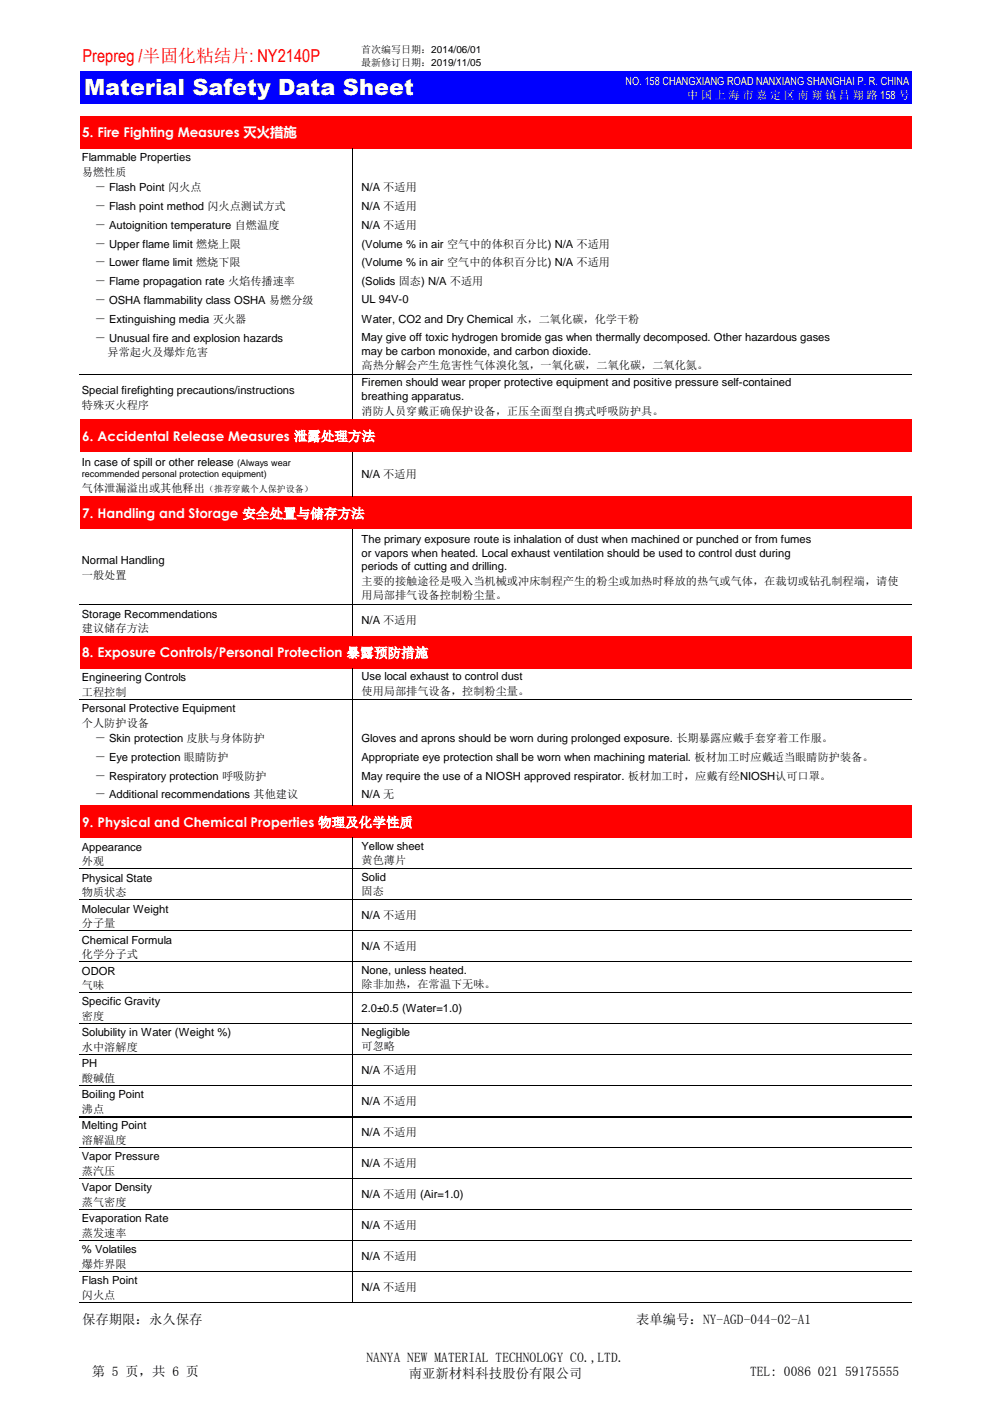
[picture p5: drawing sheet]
<svg xmlns="http://www.w3.org/2000/svg" width="210mm" height="297mm" viewBox="0 0 210 297" stroke-linecap="round" stroke-linejoin="round" font-family="sans-serif">
<defs><g id="words">
<text font-size="4.7" fill="#fff" x="17.8" y="20.2">Material Safety Data Sheet</text>
<text font-size="3.8" fill="#f00" x="17.5" y="13.2">Prepreg /半固化粘结片: NY2140P</text>
<g font-size="2.8" fill="#fff">
<text x="17.4" y="29.1">5. Fire Fighting Measures 灭火措施</text>
<text x="17.4" y="93.4">6. Accidental Release Measures 泄露处理方法</text>
<text x="17.4" y="109.8">7. Handling and Storage 安全处置与储存方法</text>
<text x="17.4" y="139.3">8. Exposure Controls/Personal Protection 暴露预防措施</text>
<text x="17.4" y="175.3">9. Physical and Chemical Properties 物理及化学性质</text>
</g>
<g font-size="2.8">
<text x="17.4" y="280.6">保存期限：永久保存</text>
<text x="134.8" y="280.6">表单编号：NY-AGD-044-02-A1</text>
<text x="19.4" y="291.7">第 5 页，共 6 页</text>
<text x="77.7" y="288.6">NANYA NEW MATERIAL TECHNOLOGY CO.,LTD.</text>
<text x="86.6" y="292.1">南亚新材料科技股份有限公司</text>
<text x="158.9" y="291.7">TEL: 0086 021 59175555</text>
</g>
<g font-size="2.4" fill="#fff">
<text x="132.5" y="17.9">NO. 158 CHANGXIANG ROAD NANXIANG SHANGHAI P. R. CHINA</text>
<text x="145.6" y="21">中 国 上 海 市 嘉 定 区 南 翔 镇 昌 翔 路 158 号</text>
</g>
<g font-size="2.4">
<text x="17.4" y="34.2">Flammable Properties</text>
<text x="17.4" y="37.3">易燃性质</text>
<text x="20.1" y="40.6">－ Flash Point 闪火点</text>
<text x="76.6" y="40.6">N/A 不适用</text>
<text x="20.1" y="44.5">－ Flash point method 闪火点测试方式</text>
<text x="76.6" y="44.5">N/A 不适用</text>
<text x="20.1" y="48.5">－ Autoignition temperature 自燃温度</text>
<text x="20.1" y="52.5">－ Upper flame limit 燃烧上限</text>
<text x="76.6" y="48.5">N/A 不适用</text>
<text x="76.6" y="52.5">(Volume % in air 空气中的体积百分比) N/A 不适用</text>
<text x="20.1" y="56.5">－ Lower flame limit 燃烧下限</text>
<text x="76.6" y="56.5">(Volume % in air 空气中的体积百分比) N/A 不适用</text>
<text x="20.1" y="60.5">－ Flame propagation rate 火焰传播速率</text>
<text x="20.1" y="64.4">－ OSHA flammability class OSHA 易燃分级</text>
<text x="76.6" y="60.5">(Solids 固态) N/A 不适用</text>
<text x="76.6" y="64.3">UL 94V-0</text>
<text x="20.1" y="68.4">－ Extinguishing media 灭火器</text>
<text x="76.6" y="68.4">Water, CO2 and Dry Chemical 水，二氧化碳，化学干粉</text>
<text x="20.1" y="72.4">－ Unusual fire and explosion hazards</text>
<text x="22.8" y="75.5">异常起火及爆炸危害</text>
<text x="76.6" y="72.2">May give off toxic hydrogen bromide gas when thermally decomposed. Other hazardous gases</text>
<text x="76.6" y="75.2">may be carbon monoxide, and carbon dioxide.</text>
<text x="17.4" y="83.5">Special firefighting precautions/instructions</text>
<text x="76.6" y="78.2">高热分解会产生危害性气体溴化氢，一氧化碳，二氧化碳，二氧化氮。</text>
<text x="76.6" y="81.9">Firemen should wear proper protective equipment and positive pressure self-contained</text>
<text x="17.4" y="86.6">特殊灭火程序</text>
<text x="76.6" y="84.8">breathing apparatus.</text>
<text x="76.6" y="87.9">消防人员穿戴正确保护设备，正压全面型自携式呼吸防护具。</text>
<text x="17.4" y="98.7">In case of spill or other release</text>
<text x="76.6" y="101.3">N/A 不适用</text>
<text x="17.4" y="104.2">气体泄漏溢出或其他释出</text>
<text x="17.4" y="119.6">Normal Handling</text>
<text x="76.6" y="115">The primary exposure route is inhalation of dust when machined or punched or from fumes</text>
<text x="76.6" y="118">or vapors when heated. Local exhaust ventilation should be used to control dust during</text>
<text x="17.4" y="122.7">一般处置</text>
<text x="76.6" y="120.9">periods of cutting and drilling.</text>
<text x="76.6" y="124">主要的接触途径是吸入当机械或冲床制程产生的粉尘或加热时释放的热气或气体，在裁切或钻孔制程端，请使</text>
<text x="17.4" y="130.9">Storage Recommendations</text>
<text x="76.6" y="126.9">用局部排气设备控制粉尘量。</text>
<text x="17.4" y="134">建议储存方法</text>
<text x="76.6" y="132.3">N/A 不适用</text>
<text x="17.4" y="144.3">Engineering Controls</text>
<text x="17.4" y="147.4">工程控制</text>
<text x="76.6" y="144.2">Use local exhaust to control dust</text>
<text x="76.6" y="147.3">使用局部排气设备，控制粉尘量。</text>
<text x="17.4" y="150.9">Personal Protective Equipment</text>
<text x="17.4" y="154">个人防护设备</text>
<text x="20.1" y="157.3">－ Skin protection 皮肤与身体防护</text>
<text x="20.1" y="161.3">－ Eye protection 眼睛防护</text>
<text x="76.6" y="157.3">Gloves and aprons should be worn during prolonged exposure. 长期暴露应戴手套穿着工作服。</text>
<text x="76.6" y="161.3">Appropriate eye protection shall be worn when machining material. 板材加工时应戴适当眼睛防护装备。</text>
<text x="20.1" y="165.3">－ Respiratory protection 呼吸防护</text>
<text x="76.6" y="165.3">May require the use of a NIOSH approved respirator. 板材加工时，应戴有经NIOSH认可口罩。</text>
<text x="20.1" y="169.2">－ Additional recommendations 其他建议</text>
<text x="76.6" y="169.2">N/A 无</text>
<text x="17.4" y="180.3">Appearance</text>
<text x="17.4" y="183.4">外观</text>
<text x="76.6" y="180.1">Yellow sheet</text>
<text x="76.6" y="183.2">黄色薄片</text>
<text x="17.4" y="186.9">Physical State</text>
<text x="17.4" y="189.9">物质状态</text>
<text x="76.6" y="186.7">Solid</text>
<text x="76.6" y="189.8">固态</text>
<text x="17.4" y="193.4">Molecular Weight</text>
<text x="17.4" y="196.5">分子量</text>
<text x="76.6" y="194.8">N/A 不适用</text>
<text x="17.4" y="200">Chemical Formula</text>
<text x="17.4" y="203.1">化学分子式</text>
<text x="76.6" y="201.4">N/A 不适用</text>
<text x="17.4" y="206.5">ODOR</text>
<text x="17.4" y="209.6">气味</text>
<text x="76.6" y="206.4">None, unless heated.</text>
<text x="76.6" y="209.5">除非加热，在常温下无味。</text>
<text x="17.4" y="213.1">Specific Gravity</text>
<text x="76.6" y="214.4">2.0±0.5 (Water=1.0)</text>
<text x="17.4" y="216.2">密度</text>
<text x="17.4" y="219.7">Solubility in Water (Weight %)</text>
<text x="76.6" y="219.5">Negligible</text>
<text x="17.4" y="222.8">水中溶解度</text>
<text x="17.4" y="226.2">PH</text>
<text x="76.6" y="222.6">可忽略</text>
<text x="76.6" y="227.6">N/A 不适用</text>
<text x="17.4" y="229.3">酸碱值</text>
<text x="17.4" y="232.8">Boiling Point</text>
<text x="17.4" y="235.9">沸点</text>
<text x="17.4" y="239.4">Melting Point</text>
<text x="76.6" y="234.2">N/A 不适用</text>
<text x="17.4" y="242.4">溶解温度</text>
<text x="17.4" y="245.9">Vapor Pressure</text>
<text x="76.6" y="240.7">N/A 不适用</text>
<text x="17.4" y="249">蒸汽压</text>
<text x="76.6" y="247.3">N/A 不适用</text>
<text x="17.4" y="252.5">Vapor Density</text>
<text x="17.4" y="255.6">蒸气密度</text>
<text x="76.6" y="253.9">N/A 不适用 (Air=1.0)</text>
<text x="17.4" y="259">Evaporation Rate</text>
<text x="17.4" y="262.1">蒸发速率</text>
<text x="76.6" y="260.4">N/A 不适用</text>
<text x="17.4" y="265.6">% Volatiles</text>
<text x="17.4" y="268.7">爆炸界限</text>
<text x="76.6" y="267">N/A 不适用</text>
<text x="17.4" y="272.2">Flash Point</text>
<text x="17.4" y="275.3">闪火点</text>
<text x="76.6" y="273.6">N/A 不适用</text>
</g>
<g font-size="2.1">
<text x="76.6" y="11.1">首次编写日期：2014/06/01</text>
<text x="76.6" y="13.9">最新修订日期：2019/11/05</text>
</g>
<g font-size="1.9">
<text x="17.4" y="101.2">recommended personal protection equipment)</text>
<text x="50.3" y="98.7">(Always wear</text>
<text x="43.4" y="104.2">（推荐穿戴个人保护设备）</text>
</g>
</g></defs>
<path d="M17 15.1h176.2v7h-176.2z" fill-rule="evenodd" fill="#00f"/>
<g fill="#f00">
<path d="M17 24.6h176.2v6.9h-176.2z" fill-rule="evenodd"/>
<path d="M17 88.8h176.2v7h-176.2z" fill-rule="evenodd"/>
<path d="M17 105.2h176.2v7h-176.2z" fill-rule="evenodd"/>
<path d="M17 134.7h176.2v7h-176.2z" fill-rule="evenodd"/>
<path d="M17 170.7h176.2v6.9h-176.2z" fill-rule="evenodd"/>
</g>
<g fill="none" stroke="#000" stroke-width=".21">
<path d="M74.7 31.5v57.4M16.8 79.4h176.4M74.7 95.7v9.6M74.7 112.1v22.7M16.8 128.2h176.4M16.8 148.2h176.4M74.7 141.6v29.1M74.7 177.6v98.5M16.8 184.2h176.4M16.8 190.7h176.4M16.8 197.3h176.4M16.8 203.8h176.4"/>
<path d="M16.8 210.4h176.4M16.8 217h176.4M16.8 223.5h176.4M16.8 230.1h176.4M16.8 243.2h176.4M16.8 249.8h176.4M16.8 256.3h176.4M16.8 262.9h176.4M16.8 269.5h176.4M16.8 276h176.4"/>
</g>
<path d="M16.8 236.7h176.4" fill="none" stroke="#000" stroke-width=".22"/>
<use href="#words"/>
</svg>
